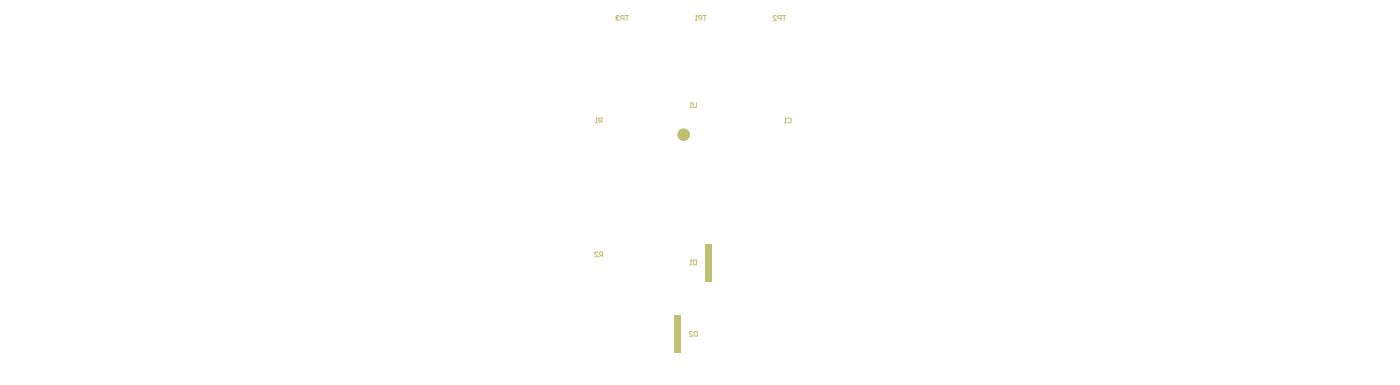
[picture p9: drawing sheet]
<svg xmlns="http://www.w3.org/2000/svg" width="148mm" height="41mm" viewBox="0 0 148 41" stroke-linecap="round" stroke-linejoin="round" font-family="sans-serif">
<g fill="#c0c073">
<path d="M74.5 25.7h.7v4h-.7z" fill-rule="evenodd"/>
<path d="M71.2 33.2h.6v4h-.6z" fill-rule="evenodd"/>
</g>
<g fill="none" stroke="#c0c073" stroke-width=".11">
<path d="M62.9 12.9h.1M63 12.4h.1M63 12.4v.1M63 12.4v.5M63.4 12.8l-.2 .1M63.5 12.8h-.2l-.1-.3 .1-.1h.2v.5M65.1 1.8h.1M65.1 1.8v.1M65.1 1.9v.1v.1h.3M65.1 1.9h.1M65.4 1.7l-.3-.1v.2M65.9 2h-.3v-.1v-.3h.3v.5"/>
<path d="M66.1 1.6h.3M66.2 1.6v.5M72.9 11.3h.1M73 10.8h.1M73 10.8v.5M73 10.8v.1M73.2 10.8v.4l.1 .1 .2-.1v-.4M73.4 2.1h.2M73.5 1.6h.1M73.5 1.6l.1 .1M73.5 1.6v.5M74.1 2h-.3v-.1v-.3h.3v.5"/>
<path d="M74.3 1.6h.3M74.4 1.6v.5M82 1.7l-.1-.1-.3 .1 .4 .4h-.4M82.5 2h-.3l-.1-.1 .1-.3h.3v.5M82.6 1.6h.4M82.8 1.6v.5M82.9 12.9h.1M82.9 12.4h.1M82.9 12.4v.5M82.9 12.4l.1 .1M83.2 12.5l.1-.1 .2 .1v.4h-.1h-.2M63.1 26.6h-.1h-.2l.3 .5h-.3"/>
<path d="M63.5 26.9l-.2 .2M63.6 26.9h-.2l-.1-.3h.1h.2v.5M72.9 27.9h.1M73 27.4h.1M73 27.4v.5M73 27.4v.1M73.1 35l-.1-.1-.2 .1 .3 .4h-.3M73.2 27.5l.1-.1h.2v.5h-.2l-.1-.1zM73.3 35l.1-.1h.2v.5h-.2l-.1-.1z"/>
</g>
<circle cx="72.2" cy="14.2" r=".33" fill="none" stroke="#c0c073" stroke-width=".67"/>
</svg>
